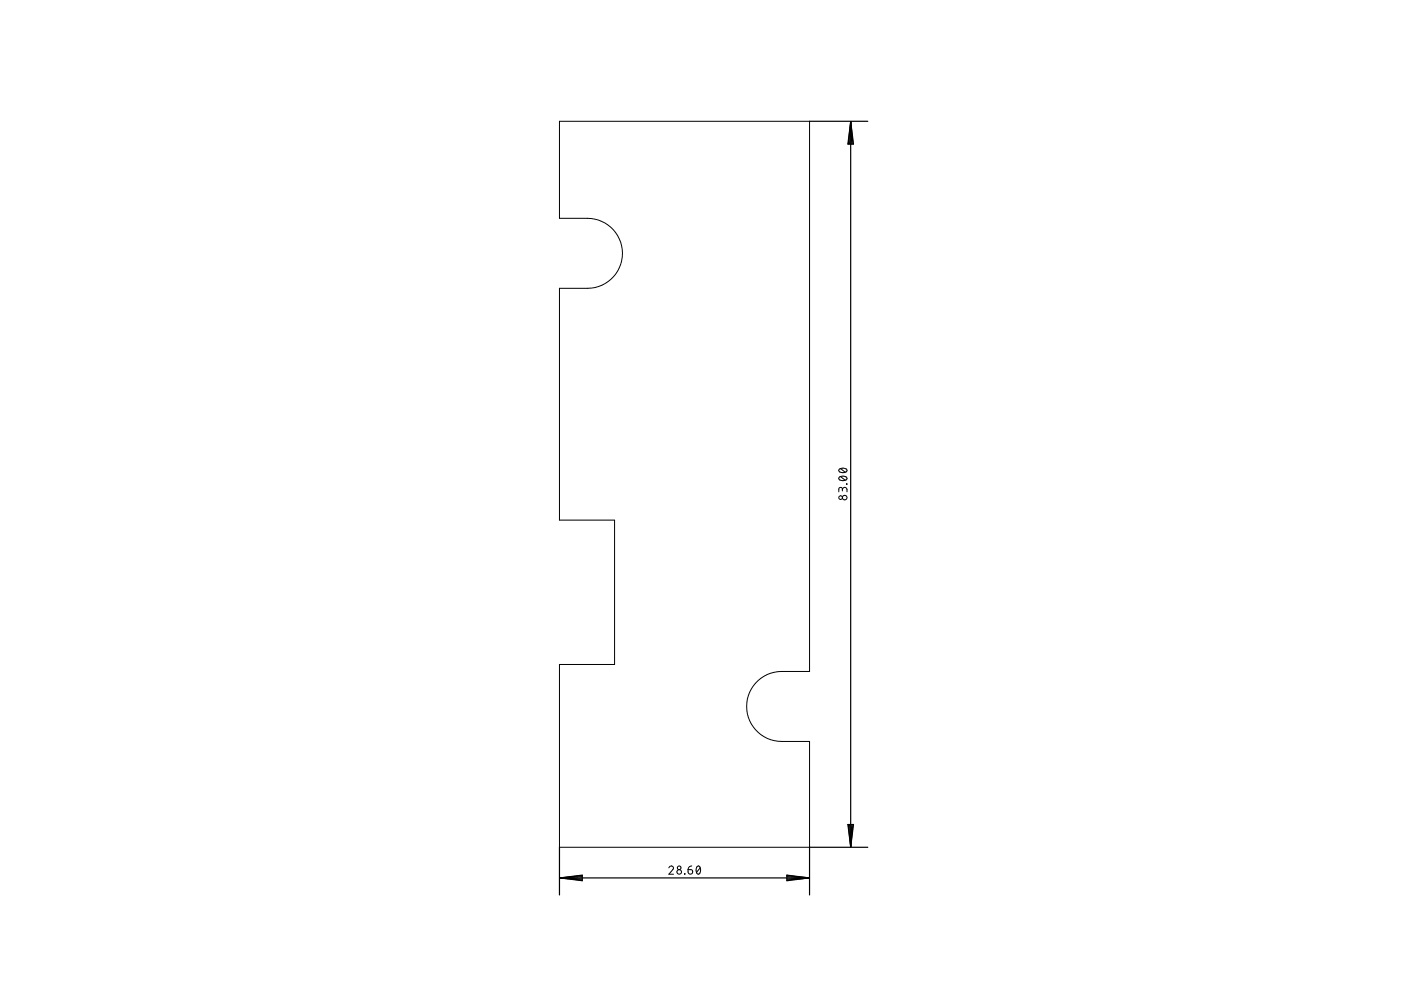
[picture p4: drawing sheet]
<svg xmlns="http://www.w3.org/2000/svg" width="297mm" height="210mm" viewBox="0 0 297 210" stroke-linecap="round" stroke-linejoin="round" font-family="sans-serif">
<g fill="none" stroke="#000" stroke-width=".21">
<path d="M118.6 25.7h53v116.7h-5.9a7.4 7.4 0 0 0-7.4 7.4 7.4 7.4 0 0 0 7.4 7.4h5.9v22.4h-53v-38.7h11.7v-30.6h-11.7v-49.2h5.9a7.4 7.4 0 0 0 7.5-7.4 7.4 7.4 0 0 0-7.5-7.4h-5.9zM177.9 99.5a1.09 1.09 0 0 1 1.7 .2 1.02 1.02 0 0 1-1.8 0zM178.2 99.4l1 .7M177.9 101.2a1.09 1.09 0 0 1 1.7 .2 1.02 1.02 0 0 1-1.8 0zM178.2 101l1 .8M178.6 103.8a.49 .49 0 0 1 .5-.5 .49 .49 0 0 1 .5 .5v.5M178.6 104.1v-.4a.38 .38 0 0 0-.4-.4 .38 .38 0 0 0-.4 .4v.6M179.5 102.6l.1 .1zM141.8 184a.48 .48 0 0 1 .7-.4 .48 .48 0 0 1 .1 .8l-.8 1h1M145.1 185.3l.1 .1zM145.9 184.4h.6a.49 .49 0 0 1 .4 .5 .49 .49 0 0 1-.6 .5 .49 .49 0 0 1-.4-.5zM146.7 183.6l-.5 .1-.3 .7"/>
<path d="M147.8 183.7l.3-.1a1.04 1.04 0 0 1 0 1.8 1.09 1.09 0 0 1-.3-1.7zM148.5 184l-.8 1"/>
<circle cx="178.2" cy="105.5" r=".39"/>
<circle cx="179.1" cy="105.5" r=".48"/>
<circle cx="144" cy="184" r=".39"/>
<circle cx="144" cy="184.9" r=".48"/>
</g>
<g fill="none" stroke="#000" stroke-width=".25">
<path d="M171.6 25.7h12.4M180.4 25.8v153.7M180.4 25.8l.6 4.7h-1.2zM180.4 25.8l-.3 4.7M180.4 25.8l.2 4.7M180.4 25.8l-.5 4.7M180.4 25.8l.4 4.7M118.6 179.6v10.2M179.8 174.8h1.2l-.6 4.7zM179.9 174.8l.5 4.7M180.1 174.8l.3 4.7M180.6 174.8l-.2 4.7"/>
<path d="M180.8 174.8l-.4 4.7M184 179.6h-12.4v10.2M118.7 186.1h52.8M118.7 186.1l4.7-.6v1.2zM118.7 186.1l4.7 .3M118.7 186.1l4.7 .5M123.4 185.9l-4.7 .2M123.4 185.7l-4.7 .4M166.8 185.5l4.7 .6-4.7 .6zM166.8 185.9l4.7 .2M166.8 185.7l4.7 .4M171.5 186.1l-4.7 .3"/>
<path d="M171.5 186.1l-4.7 .5"/>
</g>
</svg>
